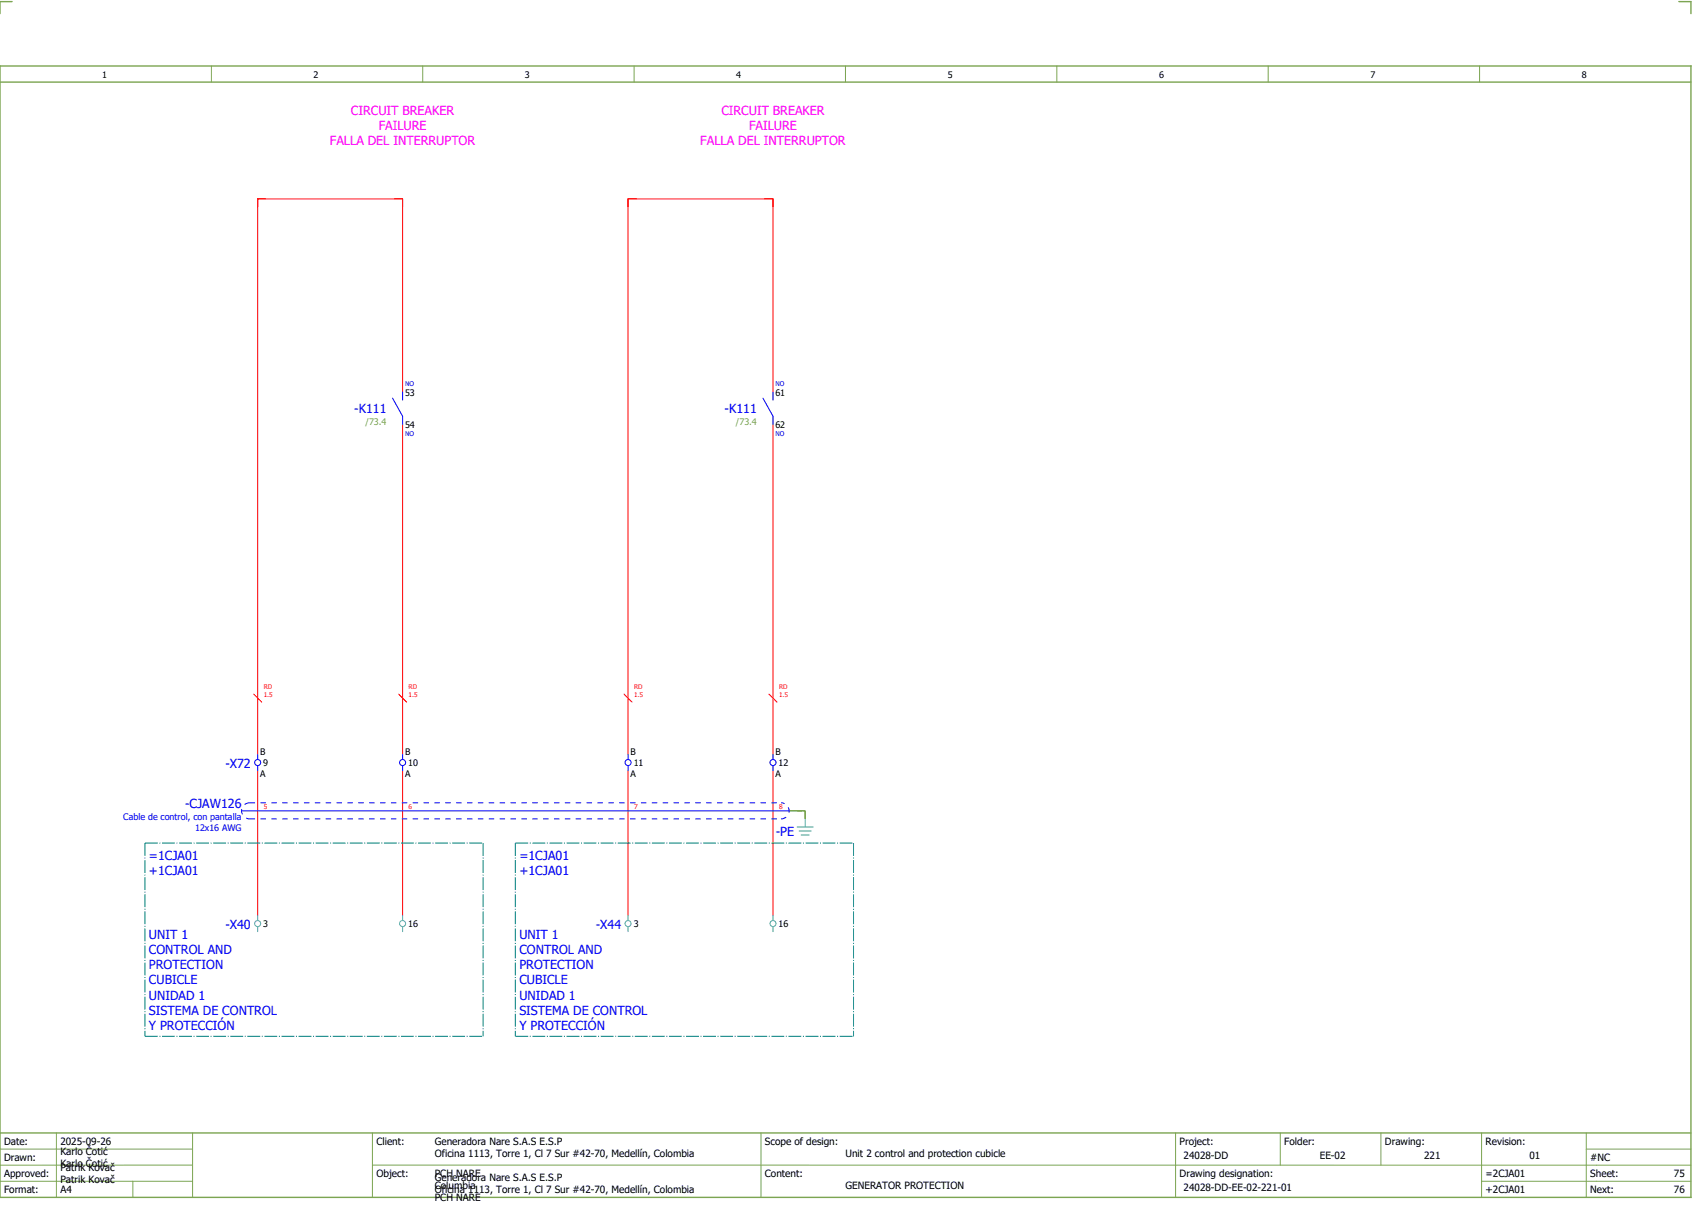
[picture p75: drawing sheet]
<svg xmlns="http://www.w3.org/2000/svg" width="421mm" height="301mm" viewBox="0 0 421 301" stroke-linecap="round" stroke-linejoin="round" font-family="sans-serif">
<defs><g id="words">
<g font-size="3.1" fill="#f0f">
<text x="87.2" y="28.5">CIRCUIT BREAKER</text>
<text x="179.2" y="28.5">CIRCUIT BREAKER</text>
<text x="94.1" y="32.3">FAILURE</text>
<text x="186.1" y="32.3">FAILURE</text>
<text x="81.9" y="36">FALLA DEL INTERRUPTOR</text>
<text x="173.9" y="36">FALLA DEL INTERRUPTOR</text>
</g>
<g font-size="3.1" fill="#00f">
<text x="88" y="102.6">-K111</text>
<text x="180" y="102.6">-K111</text>
<text x="56" y="190.6">-X72</text>
<text x="46" y="200.8">-CJAW126</text>
<text x="192.7" y="207.7">-PE</text>
<text x="37" y="213.5">=1CJA01</text>
<text x="129" y="213.5">=1CJA01</text>
<text x="37" y="217.3">+1CJA01</text>
<text x="129" y="217.3">+1CJA01</text>
<text x="37" y="233.3">UNIT 1</text>
<text x="56" y="230.6">-X40</text>
<text x="129" y="233.3">UNIT 1</text>
<text x="148" y="230.6">-X44</text>
<text x="37" y="237">CONTROL AND</text>
<text x="129" y="237">CONTROL AND</text>
<text x="37" y="240.8">PROTECTION</text>
<text x="37" y="244.5">CUBICLE</text>
<text x="129" y="240.8">PROTECTION</text>
<text x="129" y="244.5">CUBICLE</text>
<text x="37" y="248.3">UNIDAD 1</text>
<text x="129" y="248.3">UNIDAD 1</text>
<text x="37" y="252">SISTEMA DE CONTROL</text>
<text x="37" y="255.8">Y PROTECCIÓN</text>
<text x="129" y="252">SISTEMA DE CONTROL</text>
<text x="129" y="255.8">Y PROTECCIÓN</text>
</g>
<g font-size="2.5">
<text x="1" y="284.4">Date:</text>
<text x="15" y="286.9">Karlo Čotić</text>
<text x="15" y="284.4">2025-09-26</text>
<text x="93.5" y="284.4">Client:</text>
<text x="108" y="284.4">Generadora Nare S.A.S E.S.P</text>
<text x="108" y="287.4">Oficina 1113, Torre 1, Cl 7 Sur #42-70, Medellín, Colombia</text>
<text x="190" y="284.4">Scope of design:</text>
<text x="210" y="287.4">Unit 2 control and protection cubicle</text>
<text x="293" y="284.4">Project:</text>
<text x="294" y="287.9">24028-DD</text>
<text x="319" y="284.4">Folder:</text>
<text x="327.8" y="287.9">EE-02</text>
<text x="344" y="284.4">Drawing:</text>
<text x="353.7" y="287.9">221</text>
<text x="369" y="284.4">Revision:</text>
<text x="379.9" y="287.9">01</text>
<text x="1" y="288.4">Drawn:</text>
<text x="1" y="292.4">Approved:</text>
<text x="15" y="289.9">Karlo Čotić</text>
<text x="15" y="290.9">Patrik Kovač</text>
<text x="15" y="293.9">Patrik Kovač</text>
<text x="93.5" y="292.4">Object:</text>
<text x="108" y="293.4">Generadora Nare S.A.S E.S.P</text>
<text x="108" y="292.4">PCH NARE</text>
<text x="190" y="292.4">Content:</text>
<text x="293" y="292.4">Drawing designation:</text>
<text x="369" y="292.4">=2CJA01</text>
<text x="395" y="292.4">Sheet:</text>
<text x="395" y="288.4">#NC</text>
<text x="415.8" y="292.4">75</text>
<text x="1" y="296.4">Format:</text>
<text x="15" y="296.4">A4</text>
<text x="108" y="296.4">Oficina 1113, Torre 1, Cl 7 Sur #42-70, Medellín, Colombia</text>
<text x="108" y="295.4">Columbia</text>
<text x="108" y="298.4">PCH NARE</text>
<text x="210" y="295.4">GENERATOR PROTECTION</text>
<text x="294" y="295.9">24028-DD-EE-02-221-01</text>
<text x="369" y="296.4">+2CJA01</text>
<text x="395" y="296.4">Next:</text>
<text x="415.8" y="296.4">76</text>
</g>
<g font-size="2.2">
<text x="25.4" y="19.4">1</text>
<text x="77.9" y="19.4">2</text>
<text x="130.4" y="19.4">3</text>
<text x="182.9" y="19.4">4</text>
<text x="235.4" y="19.4">5</text>
<text x="287.9" y="19.4">6</text>
<text x="340.4" y="19.4">7</text>
<text x="392.9" y="19.4">8</text>
<text x="100.6" y="98.3">53</text>
<text x="192.6" y="98.3">61</text>
<text x="100.6" y="106.2">54</text>
<text x="192.6" y="106.2">62</text>
<text x="64.6" y="187.5">B</text>
<text x="65.4" y="190.3">9</text>
<text x="100.6" y="187.5">B</text>
<text x="101.4" y="190.3">10</text>
<text x="156.6" y="187.5">B</text>
<text x="157.4" y="190.3">11</text>
<text x="192.6" y="187.5">B</text>
<text x="193.4" y="190.3">12</text>
<text x="64.6" y="193">A</text>
<text x="100.6" y="193">A</text>
<text x="156.6" y="193">A</text>
<text x="192.6" y="193">A</text>
<text x="65.4" y="230.3">3</text>
<text x="101.4" y="230.3">16</text>
<text x="157.4" y="230.3">3</text>
<text x="193.4" y="230.3">16</text>
</g>
<g font-size="2.2" fill="#7ca552">
<text x="90.8" y="105.5">/73.4</text>
<text x="182.8" y="105.5">/73.4</text>
</g>
<g font-size="2.2" fill="#00f">
<text x="30.6" y="203.6">Cable de control, con pantalla</text>
<text x="48.5" y="206.3">12x16 AWG</text>
</g>
<g font-size="1.6" fill="#00f">
<text x="100.6" y="95.8">NO</text>
<text x="192.6" y="95.8">NO</text>
<text x="100.6" y="108.3">NO</text>
<text x="192.6" y="108.3">NO</text>
</g>
<g font-size="1.6" fill="#f00">
<text x="65.5" y="173.1">1.5</text>
<text x="65.5" y="171.1">RD</text>
<text x="101.5" y="173.1">1.5</text>
<text x="101.5" y="171.1">RD</text>
<text x="157.5" y="173.1">1.5</text>
<text x="157.5" y="171.1">RD</text>
<text x="193.5" y="173.1">1.5</text>
<text x="193.5" y="171.1">RD</text>
<text x="65.5" y="200.9">5</text>
<text x="101.5" y="200.9">6</text>
<text x="157.5" y="200.9">7</text>
<text x="193.5" y="200.9">8</text>
</g>
</g></defs>
<path d="M0 16.4h420v281h-420zM3 .4h-3v3M417 .4h3v3M0 20.4h420M0 281.4h420" fill="none" stroke="#7ca552" stroke-width=".35"/>
<g fill="none" stroke="#7ca552" stroke-width=".25">
<path d="M52.5 16.4v4M105 16.4v4M157.5 16.4v4M210 16.4v4M262.5 16.4v4M315 16.4v4M367.5 16.4v4M0 285.4h47.8M0 293.4h47.8M14 281.4v16M33 293.4v4M47.8 281.4v16"/>
<path d="M47.8 289.4h-47.8M92.5 281.4v16M92.5 289.4h327.5M189 281.4v16M292 281.4v15.8M318 281.4v8M343 281.4v8M368 281.4v15.8M368 293.4h52M394 285.4h26M394 281.4v15.8"/>
</g>
<path d="M100 97.4v-48h-36v138M192 97.4v-48h-36v138M100 105.4v82M192 105.4v82M63 172.4l2 2M99 172.4l2 2M155 172.4l2 2M191 172.4l2 2M64 191.4v36M100 191.4v36M156 191.4v36M192 191.4v36" fill="none" stroke="#f00" stroke-width=".25"/>
<path d="M196 201.4h4M198 201.4h2M200 201.4v2" fill="none" stroke="#00be00" stroke-width=".25" stroke-dasharray="3.2 .4 .3 .4" stroke-linecap="butt"/>
<g fill="none" stroke="#00f" stroke-width=".25">
<path d="M97.5 98.9l2.5 4.5v2M100 97.4v2M189.5 98.9l2.5 4.5v2M192 97.4v2M64 187.4v1.2M64 190.1v1.3M100 187.4v1.2M100 190.1v1.3M156 187.4v1.2M156 190.1v1.3M192 187.4v1.2M192 190.1v1.3"/>
<path d="M60 201.4h136"/>
<circle cx="64" cy="189.4" r=".75"/>
<circle cx="100" cy="189.4" r=".75"/>
<circle cx="156" cy="189.4" r=".75"/>
<circle cx="192" cy="189.4" r=".75"/>
</g>
<path d="M36 209.4h84M36 209.4v48M120 209.4v48M128 209.4h84M128 209.4v48M212 209.4v48M36 257.4h84M128 257.4h84" fill="none" stroke="#007f7f" stroke-width=".25" stroke-dasharray="3.2 .4 .3 .4" stroke-linecap="butt"/>
<g fill="none" stroke="#52a5a5" stroke-width=".25">
<path d="M198 205.4h4M198.5 206.4h3M199 207.4h2M200 203.4v2M64 227.4v1.2M64 230.1v1.3M100 227.4v1.2M100 230.1v1.3M156 227.4v1.2M156 230.1v1.3M192 227.4v1.2M192 230.1v1.3"/>
<circle cx="64" cy="229.4" r=".75"/>
<circle cx="100" cy="229.4" r=".75"/>
<circle cx="156" cy="229.4" r=".75"/>
<circle cx="192" cy="229.4" r=".75"/>
</g>
<path d="M62 199.4h132M62 199.4a2 2 0 0 0-2 2 2 2 0 0 0 2 2M62 203.4h132M194 203.4a2 2 0 0 0 2-2 2 2 0 0 0-2-2" fill="none" stroke="#00f" stroke-width=".25" stroke-dasharray="1.4 1.4" stroke-linecap="butt"/>
<use href="#words"/>
</svg>
